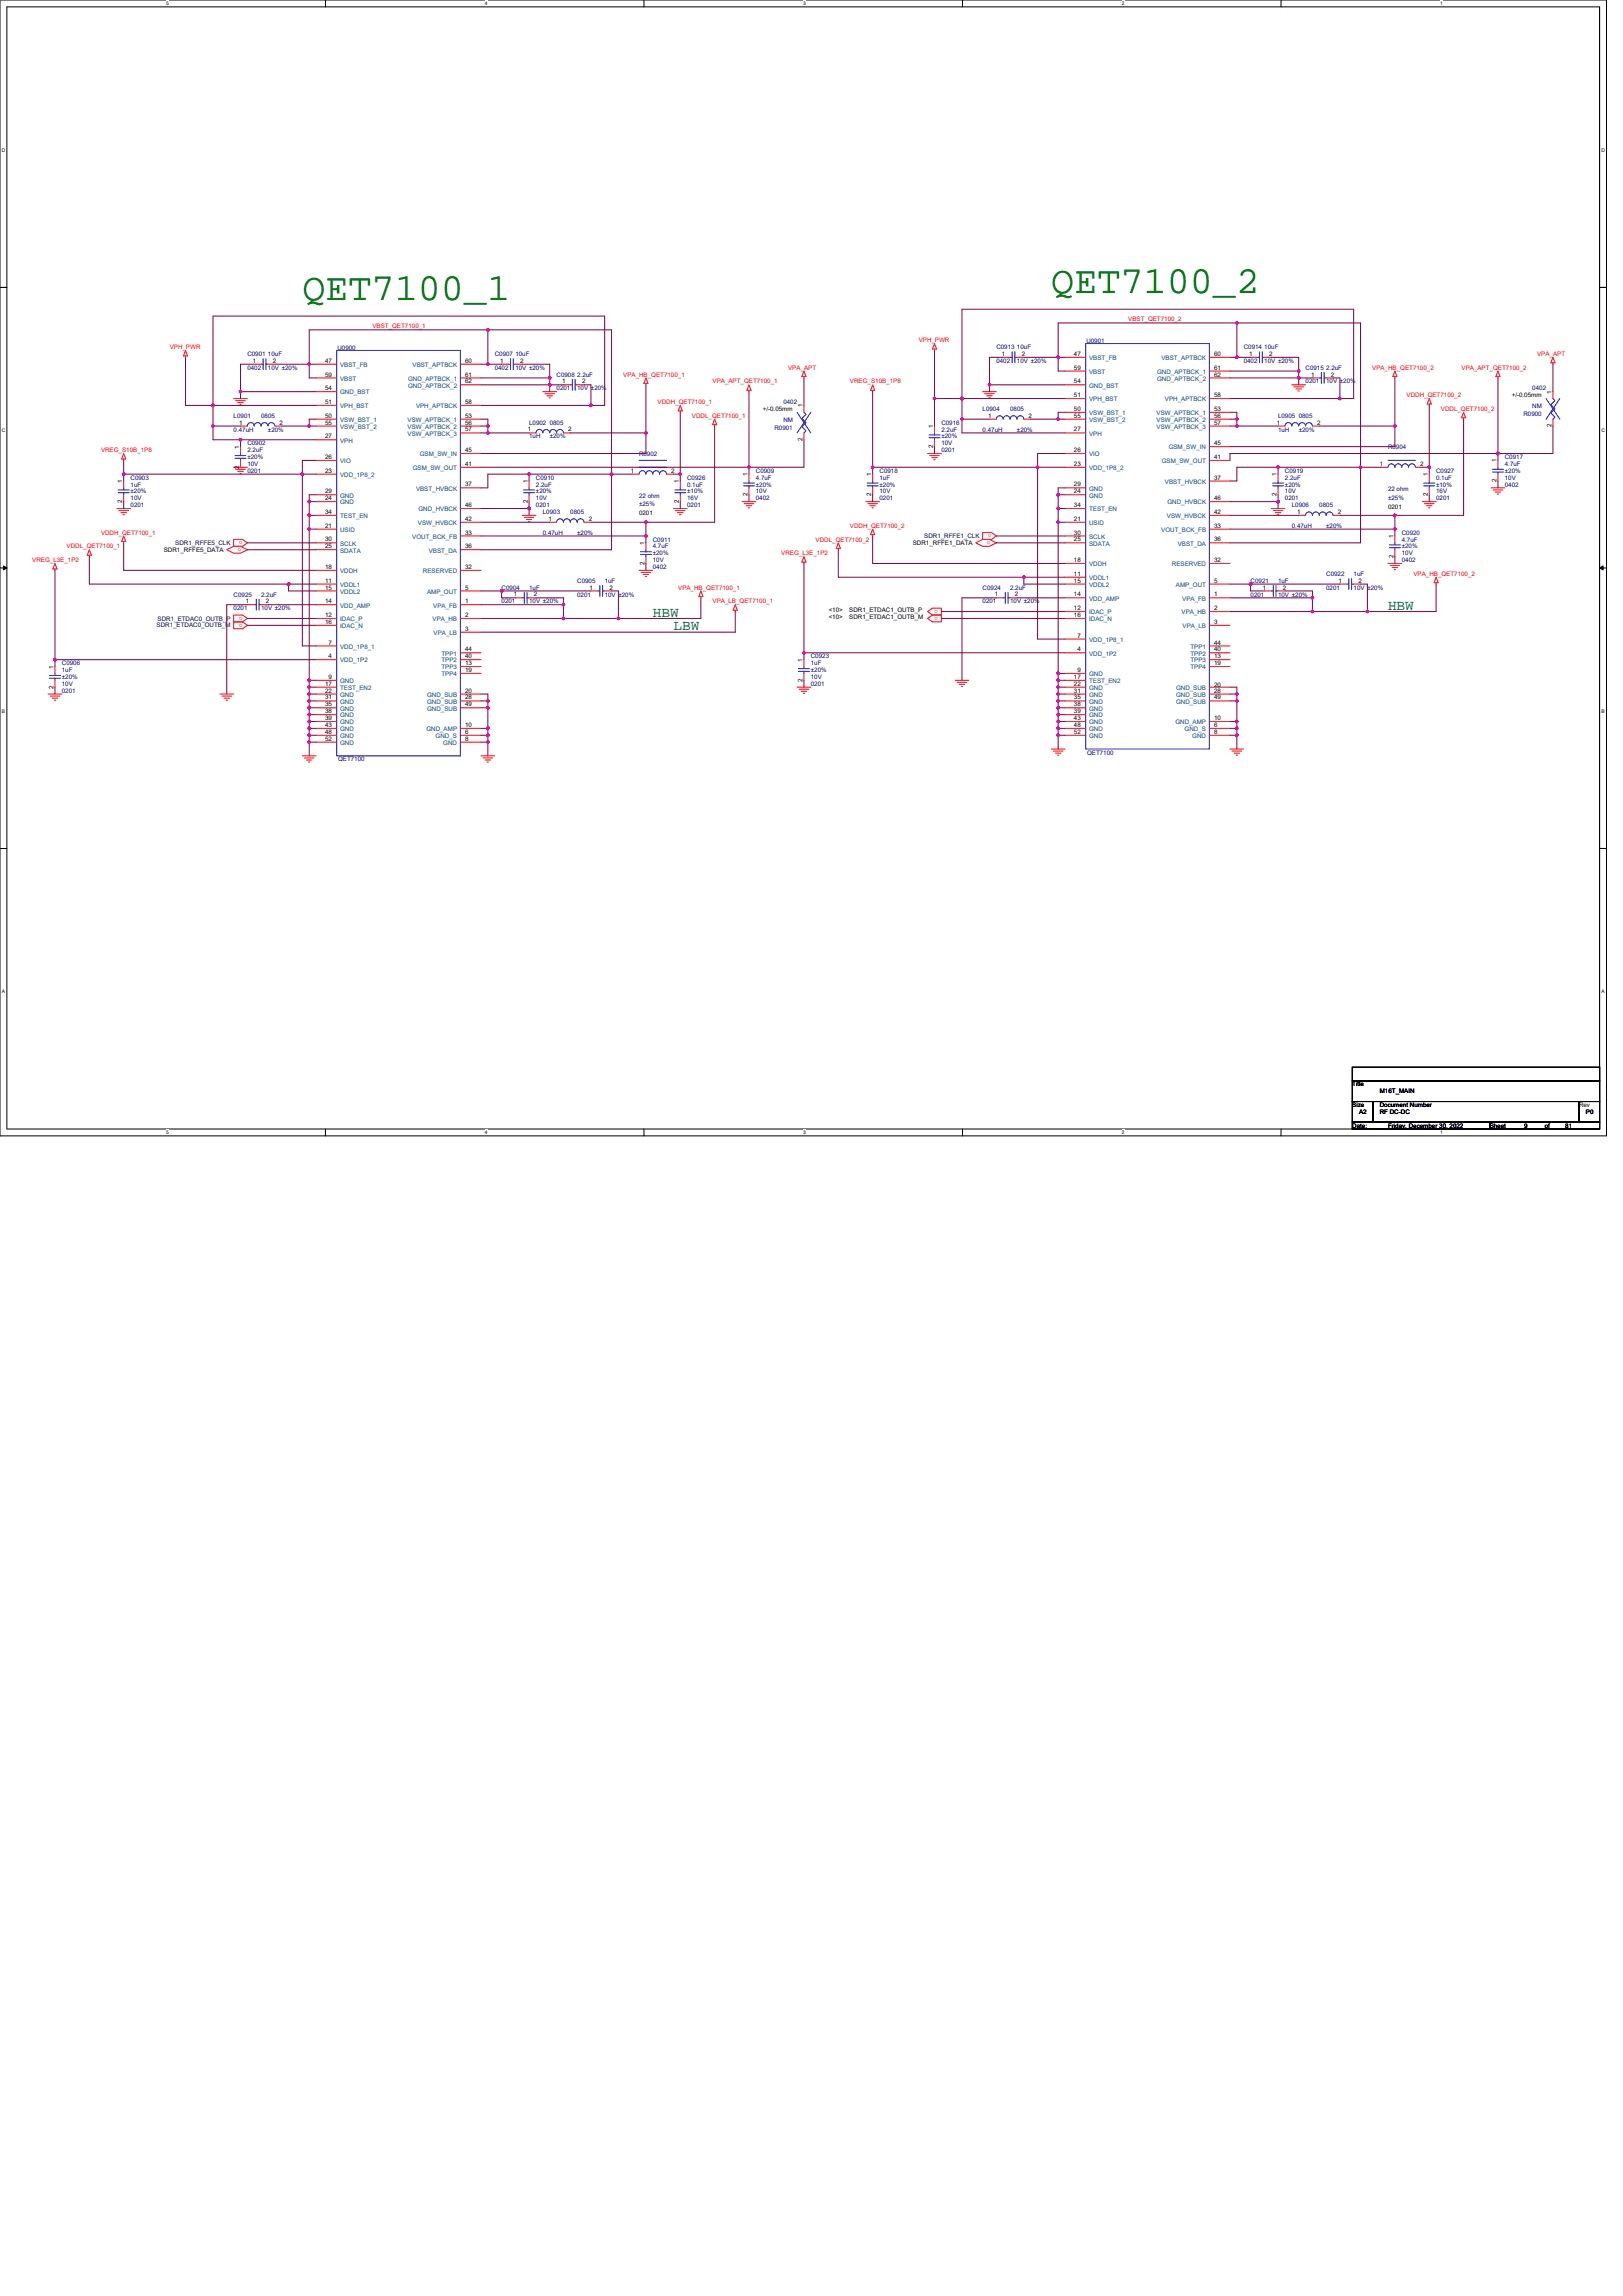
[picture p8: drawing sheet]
<svg xmlns="http://www.w3.org/2000/svg" width="210mm" height="297mm" viewBox="0 0 210 297" stroke-linecap="round" stroke-linejoin="round" font-family="sans-serif">
<defs><g id="words">
<g font-size="5" fill="#008000">
<text x="39.1" y="38.8">QET7100_1</text>
<text x="136" y="37.9">QET7100_2</text>
</g>
<g font-size="1.9" fill="#008000">
<text x="84.5" y="79.8">HBW</text>
<text x="87.1" y="81.6">LBW</text>
<text x="179.6" y="78.9">HBW</text>
</g>
<g font-size=".8" fill="#f00">
<text x="146" y="41.6">VBST_QET7100_2</text>
<text x="22" y="45.2">VPH_PWR</text>
<text x="48.2" y="42.5">VBST_QET7100_1</text>
<text x="102" y="47.8">VPA_APT</text>
<text x="118.9" y="44.3">VPH_PWR</text>
<text x="177.5" y="47.8">VPA_HB_QET7100_2</text>
<text x="189.1" y="47.8">VPA_APT_QET7100_2</text>
<text x="198.9" y="46.1">VPA_APT</text>
<text x="80.6" y="48.7">VPA_HB_QET7100_1</text>
<text x="85.1" y="52.3">VDDH_QET7100_1</text>
<text x="92.2" y="49.6">VPA_APT_QET7100_1</text>
<text x="110" y="49.6">VREG_S10B_1P8</text>
<text x="182" y="51.4">VDDH_QET7100_2</text>
<text x="186.4" y="53.2">VDDL_QET7100_2</text>
<text x="13.1" y="58.5">VREG_S10B_1P8</text>
<text x="89.5" y="54.1">VDDL_QET7100_1</text>
<text x="8.6" y="70.9">VDDL_QET7100_1</text>
<text x="13.1" y="69.2">VDDH_QET7100_1</text>
<text x="30.8" y="71.3">o</text>
<text x="31.4" y="70" transform="rotate(-180 31.4 70)">o</text>
<text x="101.1" y="71.8">VREG_L3E_1P2</text>
<text x="105.5" y="70.1">VDDL_QET7100_2</text>
<text x="110" y="68.3">VDDH_QET7100_2</text>
<text x="127.7" y="70.4">o</text>
<text x="128.3" y="69.1" transform="rotate(-180 128.3 69.1)">o</text>
<text x="4.2" y="72.7">VREG_L3E_1P2</text>
<text x="87.7" y="76.3">VPA_HB_QET7100_1</text>
<text x="182.9" y="74.5">VPA_HB_QET7100_2</text>
<text x="31.4" y="79.8" transform="rotate(-180 31.4 79.8)">o</text>
<text x="31.4" y="80.7" transform="rotate(-180 31.4 80.7)">o</text>
<text x="92.2" y="78.1">VPA_LB_QET7100_1</text>
<text x="121.3" y="79.8" transform="rotate(-180 121.3 79.8)">o</text>
<text x="121.3" y="78.9" transform="rotate(-180 121.3 78.9)">o</text>
</g>
<g font-size=".8" fill="#000080">
<text x="32" y="46.1">C0901 10uF</text>
<text x="32" y="47.8">0402</text>
<text x="34.7" y="47.8">10V ±20%</text>
<text x="43.7" y="45.3">U0900</text>
<text x="64" y="46.1">C0907 10uF</text>
<text x="64" y="47.8">0402</text>
<text x="66.7" y="47.8">10V ±20%</text>
<text x="128.9" y="45.2">C0913 10uF</text>
<text x="128.9" y="46.9">0402</text>
<text x="131.6" y="46.9">10V ±20%</text>
<text x="140.6" y="44.4">U0901</text>
<text x="160.9" y="45.2">C0914 10uF</text>
<text x="160.9" y="46.9">0402</text>
<text x="163.6" y="46.9">10V ±20%</text>
<text x="168.9" y="47.8">C0915 2.2uF</text>
<text x="72" y="48.7">C0908 2.2uF</text>
<text x="72" y="50.5">0201</text>
<text x="74.7" y="50.5">10V ±20%</text>
<text x="101.3" y="52.3">0402</text>
<text x="127.1" y="53.2">L0904</text>
<text x="130.7" y="53.2">0805</text>
<text x="168.9" y="49.6">0201</text>
<text x="171.6" y="49.6">10V ±20%</text>
<text x="197.1" y="53.9">R0900</text>
<text x="198.2" y="52.8">NM</text>
<text x="198.2" y="50.5">0402</text>
<text x="30.2" y="54.1">L0901</text>
<text x="30.2" y="55.8">0.47uH</text>
<text x="32" y="57.6">C0902</text>
<text x="32" y="58.5">2.2uF</text>
<text x="32" y="59.4">±20%</text>
<text x="33.8" y="54.1">0805</text>
<text x="34.7" y="55.8">±20%</text>
<text x="68.5" y="54.9">L0902</text>
<text x="68.5" y="56.7">1uH</text>
<text x="71.1" y="56.7">±20%</text>
<text x="71.1" y="54.9">0805</text>
<text x="82.7" y="58.9">R0902</text>
<text x="100.2" y="55.7">R0901</text>
<text x="101.3" y="54.6">NM</text>
<text x="121.8" y="54.9">C0916</text>
<text x="121.8" y="55.8">2.2uF</text>
<text x="121.8" y="58.5">0201</text>
<text x="121.8" y="57.6">10V</text>
<text x="121.8" y="56.7">±20%</text>
<text x="127.1" y="55.8">0.47uH</text>
<text x="131.6" y="55.8">±20%</text>
<text x="165.4" y="54.1">L0905</text>
<text x="165.4" y="55.8">1uH</text>
<text x="168" y="55.8">±20%</text>
<text x="168" y="54.1">0805</text>
<text x="179.6" y="58.1">R0904</text>
<text x="194.7" y="59.4">C0917</text>
<text x="16.9" y="62.1">C0903</text>
<text x="16.9" y="62.9">1uF</text>
<text x="16.9" y="65.6">0201</text>
<text x="16.9" y="64.7">10V</text>
<text x="16.9" y="63.8">±20%</text>
<text x="32" y="61.2">0201</text>
<text x="32" y="60.3">10V</text>
<text x="69.3" y="62.1">C0910</text>
<text x="69.3" y="62.9">2.2uF</text>
<text x="69.3" y="65.6">0201</text>
<text x="69.3" y="64.7">10V</text>
<text x="69.3" y="63.8">±20%</text>
<text x="82.7" y="64.4">22 ohm</text>
<text x="82.7" y="65.5">±25%</text>
<text x="88.9" y="62.1">C0926</text>
<text x="88.9" y="62.9">0.1uF</text>
<text x="88.9" y="65.6">0201</text>
<text x="88.9" y="64.7">16V</text>
<text x="88.9" y="63.8">±10%</text>
<text x="97.8" y="61.2">C0909</text>
<text x="97.8" y="62.1">4.7uF</text>
<text x="97.8" y="64.7">0402</text>
<text x="97.8" y="63.8">10V</text>
<text x="97.8" y="62.9">±20%</text>
<text x="113.8" y="61.2">C0918</text>
<text x="113.8" y="62.1">1uF</text>
<text x="113.8" y="64.7">0201</text>
<text x="113.8" y="63.8">10V</text>
<text x="113.8" y="62.9">±20%</text>
<text x="166.2" y="61.2">C0919</text>
<text x="166.2" y="62.1">2.2uF</text>
<text x="166.2" y="64.7">0201</text>
<text x="166.2" y="63.8">10V</text>
<text x="166.2" y="62.9">±20%</text>
<text x="167.1" y="65.6">L0906</text>
<text x="170.7" y="65.6">0805</text>
<text x="179.6" y="63.5">22 ohm</text>
<text x="179.6" y="64.6">±25%</text>
<text x="185.8" y="61.2">C0927</text>
<text x="185.8" y="62.1">0.1uF</text>
<text x="185.8" y="64.7">0201</text>
<text x="185.8" y="63.8">16V</text>
<text x="185.8" y="62.9">±10%</text>
<text x="194.7" y="60.3">4.7uF</text>
<text x="194.7" y="62.9">0402</text>
<text x="194.7" y="62.1">10V</text>
<text x="194.7" y="61.2">±20%</text>
<text x="70.2" y="66.5">L0903</text>
<text x="70.2" y="69.2">0.47uH</text>
<text x="73.8" y="66.5">0805</text>
<text x="74.7" y="69.2">±20%</text>
<text x="84.5" y="70.1">C0911</text>
<text x="84.5" y="70.9">4.7uF</text>
<text x="84.5" y="71.8">±20%</text>
<text x="167.1" y="68.3">0.47uH</text>
<text x="171.6" y="68.3">±20%</text>
<text x="181.4" y="69.2">C0920</text>
<text x="181.4" y="70.1">4.7uF</text>
<text x="181.4" y="71.8">10V</text>
<text x="181.4" y="70.9">±20%</text>
<text x="30.2" y="77.2">C0925</text>
<text x="33.8" y="77.2">2.2uF</text>
<text x="64.9" y="76.3">C0904</text>
<text x="68.5" y="76.3">1uF</text>
<text x="74.7" y="75.4">C0905</text>
<text x="74.7" y="77.2">0201</text>
<text x="78.2" y="75.4">1uF</text>
<text x="78.2" y="77.2">10V ±20%</text>
<text x="84.5" y="73.6">0402</text>
<text x="84.5" y="72.7">10V</text>
<text x="127.1" y="76.3">C0924</text>
<text x="130.7" y="76.3">2.2uF</text>
<text x="161.8" y="75.4">C0921</text>
<text x="161.8" y="77.2">0201</text>
<text x="165.4" y="75.4">1uF</text>
<text x="165.4" y="77.2">10V ±20%</text>
<text x="171.6" y="74.5">C0922</text>
<text x="171.6" y="76.3">0201</text>
<text x="175.1" y="74.5">1uF</text>
<text x="175.1" y="76.3">10V ±20%</text>
<text x="181.4" y="72.7">0402</text>
<text x="30.2" y="78.9">0201</text>
<text x="33.8" y="78.9">10V ±20%</text>
<text x="64.9" y="78.1">0201</text>
<text x="68.5" y="78.1">10V ±20%</text>
<text x="127.1" y="78.1">0201</text>
<text x="130.7" y="78.1">10V ±20%</text>
<text x="8" y="86.1">C0906</text>
<text x="8" y="87">1uF</text>
<text x="8" y="89.6">0201</text>
<text x="8" y="88.7">10V</text>
<text x="8" y="87.8">±20%</text>
<text x="104.9" y="85.2">C0923</text>
<text x="104.9" y="86.1">1uF</text>
<text x="104.9" y="88.7">0201</text>
<text x="104.9" y="87.8">10V</text>
<text x="104.9" y="87">±20%</text>
<text x="43.7" y="98.5">QET7100</text>
<text x="140.6" y="97.6">QET7100</text>
</g>
<g font-size=".8">
<text x="32.7" y="46.9">1</text>
<text x="35.3" y="46.9">2</text>
<text x="42" y="46.9">47</text>
<text x="60.2" y="46.9">60</text>
<text x="64.7" y="46.9">1</text>
<text x="67.3" y="46.9">2</text>
<text x="129.6" y="46">1</text>
<text x="132.2" y="46">2</text>
<text x="139" y="47.8">59</text>
<text x="139" y="46">47</text>
<text x="157.1" y="47.8">61</text>
<text x="157.1" y="46">60</text>
<text x="161.6" y="46">1</text>
<text x="164.2" y="46">2</text>
<text x="42" y="50.5">54</text>
<text x="42" y="48.7">59</text>
<text x="42" y="52.3">51</text>
<text x="60.2" y="48.7">61</text>
<text x="60.2" y="49.6">62</text>
<text x="60.2" y="52.3">58</text>
<text x="72.7" y="49.6">1</text>
<text x="75.3" y="49.6">2</text>
<text x="98.7" y="53.2">+/-0.05mm</text>
<text x="103.8" y="52.7" transform="rotate(-90 103.8 52.7)">1</text>
<text x="139" y="49.6">54</text>
<text x="139" y="51.4">51</text>
<text x="139" y="53.2">50</text>
<text x="157.1" y="48.7">62</text>
<text x="157.1" y="51.4">58</text>
<text x="157.1" y="53.2">53</text>
<text x="169.6" y="48.7">1</text>
<text x="172.2" y="48.7">2</text>
<text x="195.6" y="51.4">+/-0.05mm</text>
<text x="200.7" y="50.9" transform="rotate(-90 200.7 50.9)">1</text>
<text x="30.9" y="58.1" transform="rotate(-90 30.9 58.1)">1</text>
<text x="30.9" y="54.9">1</text>
<text x="36.2" y="54.9">2</text>
<text x="42" y="59.4">26</text>
<text x="42" y="56.7">27</text>
<text x="42" y="54">50</text>
<text x="42" y="54.9">55</text>
<text x="60.2" y="58.5">45</text>
<text x="60.2" y="54">53</text>
<text x="60.2" y="54.9">56</text>
<text x="60.2" y="55.8">57</text>
<text x="68.3" y="55.8">1</text>
<text x="73.5" y="55.8">2</text>
<text x="103.8" y="57.1" transform="rotate(-90 103.8 57.1)">2</text>
<text x="120.7" y="58" transform="rotate(-90 120.7 58)">2</text>
<text x="120.7" y="55.4" transform="rotate(-90 120.7 55.4)">1</text>
<text x="127.8" y="54">1</text>
<text x="133.1" y="54">2</text>
<text x="139" y="58.5">26</text>
<text x="139" y="55.8">27</text>
<text x="139" y="54">55</text>
<text x="157.1" y="57.6">45</text>
<text x="157.1" y="59.4">41</text>
<text x="157.1" y="54">56</text>
<text x="157.1" y="54.9">57</text>
<text x="165.2" y="54.9">1</text>
<text x="170.4" y="54.9">2</text>
<text x="193.6" y="59.8" transform="rotate(-90 193.6 59.8)">1</text>
<text x="200.7" y="55.3" transform="rotate(-90 200.7 55.3)">2</text>
<text x="15.8" y="65.1" transform="rotate(-90 15.8 65.1)">2</text>
<text x="15.8" y="62.5" transform="rotate(-90 15.8 62.5)">1</text>
<text x="30.9" y="60.6" transform="rotate(-90 30.9 60.6)">2</text>
<text x="42" y="64.7">24</text>
<text x="42" y="63.8">29</text>
<text x="42" y="61.2">23</text>
<text x="60.2" y="65.6">46</text>
<text x="60.2" y="60.3">41</text>
<text x="60.2" y="62.9">37</text>
<text x="68.3" y="65.1" transform="rotate(-90 68.3 65.1)">2</text>
<text x="68.3" y="62.5" transform="rotate(-90 68.3 62.5)">1</text>
<text x="81.6" y="61.2">1</text>
<text x="86.9" y="61.2">2</text>
<text x="87.8" y="65.1" transform="rotate(-90 87.8 65.1)">2</text>
<text x="87.8" y="62.5" transform="rotate(-90 87.8 62.5)">1</text>
<text x="96.7" y="64.2" transform="rotate(-90 96.7 64.2)">2</text>
<text x="96.7" y="61.6" transform="rotate(-90 96.7 61.6)">1</text>
<text x="112.7" y="64.2" transform="rotate(-90 112.7 64.2)">2</text>
<text x="112.7" y="61.6" transform="rotate(-90 112.7 61.6)">1</text>
<text x="139" y="63.8">24</text>
<text x="139" y="62.9">29</text>
<text x="139" y="65.6">34</text>
<text x="139" y="60.3">23</text>
<text x="157.1" y="64.7">46</text>
<text x="157.1" y="62">37</text>
<text x="165.2" y="64.2" transform="rotate(-90 165.2 64.2)">2</text>
<text x="165.2" y="61.6" transform="rotate(-90 165.2 61.6)">1</text>
<text x="178.5" y="60.3">1</text>
<text x="179.6" y="65.8">0201</text>
<text x="183.8" y="60.3">2</text>
<text x="184.7" y="64.2" transform="rotate(-90 184.7 64.2)">2</text>
<text x="184.7" y="61.6" transform="rotate(-90 184.7 61.6)">1</text>
<text x="193.6" y="62.4" transform="rotate(-90 193.6 62.4)">2</text>
<text x="21.2" y="71.4">SDR1_RFFE5_DATA</text>
<text x="42" y="70">30</text>
<text x="42" y="70.9">25</text>
<text x="42" y="66.5">34</text>
<text x="42" y="68.3">21</text>
<text x="60.2" y="70.9">36</text>
<text x="60.2" y="69.2">33</text>
<text x="60.2" y="67.4">42</text>
<text x="70.9" y="67.4">1</text>
<text x="76.2" y="67.4">2</text>
<text x="82.7" y="66.7">0201</text>
<text x="83.4" y="70.5" transform="rotate(-90 83.4 70.5)">1</text>
<text x="118.1" y="70.5">SDR1_RFFE1_DATA</text>
<text x="139" y="69.2">30</text>
<text x="139" y="70">25</text>
<text x="139" y="67.4">21</text>
<text x="157.1" y="70">36</text>
<text x="157.1" y="68.3">33</text>
<text x="157.1" y="66.5">42</text>
<text x="167.8" y="66.5">1</text>
<text x="173.1" y="66.5">2</text>
<text x="180.3" y="69.6" transform="rotate(-90 180.3 69.6)">1</text>
<text x="42" y="73.6">18</text>
<text x="42" y="75.4">11</text>
<text x="42" y="76.3">15</text>
<text x="60.2" y="76.3">5</text>
<text x="60.2" y="73.6">32</text>
<text x="66.5" y="77.2">1</text>
<text x="69.1" y="77.2">2</text>
<text x="76.3" y="76.3">1</text>
<text x="78.9" y="76.3">2</text>
<text x="83.4" y="73.1" transform="rotate(-90 83.4 73.1)">2</text>
<text x="128.7" y="77.2">1</text>
<text x="131.3" y="77.2">2</text>
<text x="139" y="72.7">18</text>
<text x="139" y="74.5">11</text>
<text x="139" y="75.4">15</text>
<text x="139" y="77.2">14</text>
<text x="157.1" y="75.4">5</text>
<text x="157.1" y="72.7">32</text>
<text x="157.1" y="77.2">1</text>
<text x="163.4" y="76.3">1</text>
<text x="166" y="76.3">2</text>
<text x="173.2" y="75.4">1</text>
<text x="175.8" y="75.4">2</text>
<text x="180.3" y="72.2" transform="rotate(-90 180.3 72.2)">2</text>
<text x="31.8" y="78">1</text>
<text x="34.4" y="78">2</text>
<text x="42" y="80.7">16</text>
<text x="42" y="79.8">12</text>
<text x="42" y="78">14</text>
<text x="42.5" y="83.4">7</text>
<text x="60.2" y="78">1</text>
<text x="60.2" y="81.6">3</text>
<text x="60.2" y="79.8">2</text>
<text x="107.2" y="80.1">&lt;10&gt;</text>
<text x="107.2" y="79.2">&lt;10&gt;</text>
<text x="109.9" y="80.1">SDR1_ETDAC1_OUTB_M</text>
<text x="109.9" y="79.2">SDR1_ETDAC1_OUTB_P</text>
<text x="139" y="79.8">16</text>
<text x="139" y="78.9">12</text>
<text x="139.4" y="82.5">7</text>
<text x="157.1" y="83.4">44</text>
<text x="157.1" y="78.9">2</text>
<text x="157.1" y="80.7">3</text>
<text x="6.9" y="89.1" transform="rotate(-90 6.9 89.1)">2</text>
<text x="6.9" y="86.5" transform="rotate(-90 6.9 86.5)">1</text>
<text x="42" y="89.6">22</text>
<text x="42" y="88.7">17</text>
<text x="42.5" y="87.8">9</text>
<text x="42.5" y="85.2">4</text>
<text x="60.2" y="84.3">44</text>
<text x="60.2" y="85.2">40</text>
<text x="60.2" y="86">13</text>
<text x="60.2" y="86.9">19</text>
<text x="60.2" y="89.7">20</text>
<text x="103.8" y="88.2" transform="rotate(-90 103.8 88.2)">2</text>
<text x="103.8" y="85.6" transform="rotate(-90 103.8 85.6)">1</text>
<text x="139" y="88.7">22</text>
<text x="139" y="89.6">31</text>
<text x="139" y="87.8">17</text>
<text x="139.4" y="86.9">9</text>
<text x="139.4" y="84.3">4</text>
<text x="157.1" y="84.3">40</text>
<text x="157.1" y="85.2">13</text>
<text x="157.1" y="86">19</text>
<text x="157.1" y="88.8">20</text>
<text x="157.1" y="89.6">28</text>
<text x="42" y="90.5">31</text>
<text x="42" y="91.4">35</text>
<text x="42" y="92.3">38</text>
<text x="42" y="93.2">39</text>
<text x="42" y="94.1">43</text>
<text x="42" y="94.9">48</text>
<text x="42" y="95.8">52</text>
<text x="60.2" y="95.8">8</text>
<text x="60.2" y="94.1">10</text>
<text x="60.2" y="94.9">6</text>
<text x="60.2" y="90.5">28</text>
<text x="60.2" y="91.4">49</text>
<text x="139" y="90.5">35</text>
<text x="139" y="91.4">38</text>
<text x="139" y="92.3">39</text>
<text x="139" y="93.2">43</text>
<text x="139" y="94.1">48</text>
<text x="139" y="94.9">52</text>
<text x="157.1" y="94.9">8</text>
<text x="157.1" y="93.2">10</text>
<text x="157.1" y="94.1">6</text>
<text x="157.1" y="90.5">49</text>
<text x="175" y="140.6">Title</text>
<text x="175" y="143.2">Size</text>
<text x="178.5" y="143.2">Document Number</text>
<text x="178.5" y="141.4">M16T_MAIN</text>
<text x="204.3" y="143.2">Rev</text>
<text x="175" y="145.9">Date:</text>
<text x="175.8" y="144.1">A2</text>
<text x="178.5" y="144.1">RF DC-DC</text>
<text x="179.6" y="145.9">Friday, December 30, 2022</text>
<text x="192.7" y="145.9">Sheet</text>
<text x="197.2" y="145.9">9</text>
<text x="199.8" y="145.9">of</text>
<text x="202.5" y="145.9">81</text>
<text x="205.2" y="144.1">P0</text>
</g>
<g font-size=".8" fill="#004080">
<text x="44" y="47.5">VBST_FB</text>
<text x="53.4" y="47.5">VBST_APTBCK</text>
<text x="140.9" y="46.6">VBST_FB</text>
<text x="150.3" y="46.6">VBST_APTBCK</text>
<text x="44" y="51">GND_BST</text>
<text x="44" y="49.3">VBST</text>
<text x="44" y="52.8">VPH_BST</text>
<text x="52.8" y="49.3">GND_APTBCK_1</text>
<text x="52.8" y="50.1">GND_APTBCK_2</text>
<text x="53.8" y="52.8">VPH_APTBCK</text>
<text x="140.9" y="50.1">GND_BST</text>
<text x="140.9" y="48.4">VBST</text>
<text x="140.9" y="51.9">VPH_BST</text>
<text x="140.9" y="53.7">VSW_BST_1</text>
<text x="149.6" y="53.7">VSW_APTBCK_1</text>
<text x="149.7" y="48.4">GND_APTBCK_1</text>
<text x="149.7" y="49.3">GND_APTBCK_2</text>
<text x="150.7" y="51.9">VPH_APTBCK</text>
<text x="44" y="59.9">VIO</text>
<text x="44" y="57.3">VPH</text>
<text x="44" y="54.6">VSW_BST_1</text>
<text x="44" y="55.5">VSW_BST_2</text>
<text x="52.7" y="54.6">VSW_APTBCK_1</text>
<text x="52.7" y="55.5">VSW_APTBCK_2</text>
<text x="52.7" y="56.4">VSW_APTBCK_3</text>
<text x="54.3" y="59">GSM_SW_IN</text>
<text x="140.9" y="59">VIO</text>
<text x="140.9" y="56.4">VPH</text>
<text x="140.9" y="54.6">VSW_BST_2</text>
<text x="149.6" y="54.6">VSW_APTBCK_2</text>
<text x="149.6" y="55.5">VSW_APTBCK_3</text>
<text x="150.3" y="59.9">GSM_SW_OUT</text>
<text x="151.2" y="58.1">GSM_SW_IN</text>
<text x="44" y="65.3">GND</text>
<text x="44" y="64.4">GND</text>
<text x="44" y="61.7">VDD_1P8_2</text>
<text x="53.4" y="60.8">GSM_SW_OUT</text>
<text x="53.8" y="63.5">VBST_HVBCK</text>
<text x="140.9" y="64.4">GND</text>
<text x="140.9" y="63.5">GND</text>
<text x="140.9" y="60.8">VDD_1P8_2</text>
<text x="150.7" y="62.6">VBST_HVBCK</text>
<text x="151" y="65.3">GND_HVBCK</text>
<text x="44" y="70.6">SCLK</text>
<text x="44" y="71.5">SDATA</text>
<text x="44" y="67">TEST_EN</text>
<text x="44" y="68.8">USID</text>
<text x="53.3" y="69.7">VOUT_BCK_FB</text>
<text x="54.1" y="67.9">VSW_HVBCK</text>
<text x="54.1" y="66.1">GND_HVBCK</text>
<text x="55.5" y="71.5">VBST_DA</text>
<text x="140.9" y="69.7">SCLK</text>
<text x="140.9" y="70.6">SDATA</text>
<text x="140.9" y="66.1">TEST_EN</text>
<text x="140.9" y="67.9">USID</text>
<text x="150.2" y="68.8">VOUT_BCK_FB</text>
<text x="151" y="67">VSW_HVBCK</text>
<text x="152.4" y="70.6">VBST_DA</text>
<text x="44" y="74.1">VDDH</text>
<text x="44" y="75.9">VDDL1</text>
<text x="44" y="76.8">VDDL2</text>
<text x="54.7" y="74.1">RESERVED</text>
<text x="55.2" y="76.8">AMP_OUT</text>
<text x="140.9" y="73.3">VDDH</text>
<text x="140.9" y="75">VDDL1</text>
<text x="140.9" y="75.9">VDDL2</text>
<text x="140.9" y="77.7">VDD_AMP</text>
<text x="151.6" y="73.3">RESERVED</text>
<text x="152.1" y="75.9">AMP_OUT</text>
<text x="153" y="77.7">VPA_FB</text>
<text x="44" y="81.3">IDAC_N</text>
<text x="44" y="80.4">IDAC_P</text>
<text x="44" y="83.9">VDD_1P8_1</text>
<text x="44" y="78.6">VDD_AMP</text>
<text x="56" y="80.4">VPA_HB</text>
<text x="56.1" y="78.6">VPA_FB</text>
<text x="56.1" y="82.1">VPA_LB</text>
<text x="140.9" y="80.4">IDAC_N</text>
<text x="140.9" y="79.5">IDAC_P</text>
<text x="140.9" y="83">VDD_1P8_1</text>
<text x="152.9" y="79.5">VPA_HB</text>
<text x="153" y="81.3">VPA_LB</text>
<text x="154" y="83.9">TPP1</text>
<text x="44" y="88.4">GND</text>
<text x="44" y="89.3">TEST_EN2</text>
<text x="44" y="85.7">VDD_1P2</text>
<text x="57.1" y="84.8">TPP1</text>
<text x="57.1" y="85.7">TPP2</text>
<text x="57.1" y="86.6">TPP3</text>
<text x="57.1" y="87.5">TPP4</text>
<text x="140.9" y="87.5">GND</text>
<text x="140.9" y="89.3">GND</text>
<text x="140.9" y="88.4">TEST_EN2</text>
<text x="140.9" y="84.8">VDD_1P2</text>
<text x="152.2" y="89.3">GND_SUB</text>
<text x="154" y="84.8">TPP2</text>
<text x="154" y="85.7">TPP3</text>
<text x="154" y="86.6">TPP4</text>
<text x="44" y="90.2">GND</text>
<text x="44" y="91">GND</text>
<text x="44" y="91.9">GND</text>
<text x="44" y="92.8">GND</text>
<text x="44" y="93.7">GND</text>
<text x="44" y="94.6">GND</text>
<text x="44" y="95.5">GND</text>
<text x="55.2" y="94.6">GND_AMP</text>
<text x="55.3" y="90.2">GND_SUB</text>
<text x="55.3" y="91">GND_SUB</text>
<text x="55.3" y="91.9">GND_SUB</text>
<text x="56.4" y="95.5">GND_S</text>
<text x="140.9" y="90.2">GND</text>
<text x="140.9" y="91">GND</text>
<text x="140.9" y="91.9">GND</text>
<text x="140.9" y="92.8">GND</text>
<text x="140.9" y="93.7">GND</text>
<text x="140.9" y="94.6">GND</text>
<text x="140.9" y="95.5">GND</text>
<text x="152.1" y="93.7">GND_AMP</text>
<text x="152.2" y="90.2">GND_SUB</text>
<text x="152.2" y="91">GND_SUB</text>
<text x="153.3" y="94.6">GND_S</text>
<text x="154.2" y="95.5">GND</text>
<text x="44" y="96.4">GND</text>
<text x="57.3" y="96.4">GND</text>
</g>
<g font-size=".8" fill="#000040">
<text x="22.7" y="70.5">SDR1_RFFE5_CLK</text>
<text x="119.6" y="69.6">SDR1_RFFE1_CLK</text>
<text x="20.3" y="81.2">SDR1_ETDAC0_OUTB_M</text>
<text x="20.4" y="80.3">SDR1_ETDAC0_OUTB_P</text>
</g>
<g font-size=".6">
<text x="21.5" y=".7">5</text>
<text x="62.7" y=".7">4</text>
<text x="103.9" y=".7">3</text>
<text x="145.1" y=".7">2</text>
<text x="186.3" y=".7">1</text>
<text x=".2" y="19.6">D</text>
<text x="207.2" y="19.6">D</text>
<text x=".2" y="55.9">C</text>
<text x="207.2" y="55.9">C</text>
<text x=".2" y="92.2">B</text>
<text x="207.2" y="92.2">B</text>
<text x=".2" y="128.5">A</text>
<text x="207.2" y="128.5">A</text>
<text x="21.5" y="146.7">5</text>
<text x="62.7" y="146.7">4</text>
<text x="103.9" y="146.7">3</text>
<text x="145.1" y="146.7">2</text>
<text x="186.3" y="146.7">1</text>
</g>
</g></defs>
<path d="M0 0h207.8v147h-207.8zM.9 .9h206.1v145.2h-206.1z" fill="none" stroke="#000" stroke-width=".13"/>
<g fill="#fff">
<path d="M21.5 .1h.4v.7h-.4z"/>
<path d="M21.5 146.2h.4v.7h-.4z"/>
</g>
<path d="M42.1 0v.9M42.1 146.1v.9" fill="none" stroke="#000" stroke-width=".13"/>
<g fill="#fff">
<path d="M62.7 .1h.4v.7h-.4z"/>
<path d="M62.7 146.2h.4v.7h-.4z"/>
</g>
<path d="M83.3 0v.9M83.3 146.1v.9" fill="none" stroke="#000" stroke-width=".13"/>
<g fill="#fff">
<path d="M103.9 .1h.4v.7h-.4z"/>
<path d="M103.9 146.2h.4v.7h-.4z"/>
</g>
<path d="M124.5 0v.9M124.5 146.1v.9" fill="none" stroke="#000" stroke-width=".13"/>
<g fill="#fff">
<path d="M145.1 .1h.4v.7h-.4z"/>
<path d="M145.1 146.2h.4v.7h-.4z"/>
</g>
<path d="M165.7 0v.9M165.7 146.1v.9" fill="none" stroke="#000" stroke-width=".13"/>
<g fill="#fff">
<path d="M186.3 .1h.4v.7h-.4z"/>
<path d="M186.3 146.2h.4v.7h-.4z"/>
<path d="M.2 19h.5v.7h-.5z"/>
<path d="M207.2 19h.4v.7h-.4z"/>
<path d="M.2 55.3h.5v.7h-.5z"/>
<path d="M207.2 55.3h.4v.7h-.4z"/>
</g>
<path d="M0 37.2h.9M207 37.2h.8" fill="none" stroke="#000" stroke-width=".13"/>
<g fill="#fff">
<path d="M.2 91.6h.4v.7h-.4z"/>
<path d="M207.2 91.6h.4v.7h-.4z"/>
</g>
<path d="M0 73.5h.9M207 73.5h.8" fill="none" stroke="#000" stroke-width=".13"/>
<path d="M.4 73.2l.5 .3-.5 .2zM207 73.5l.4-.3v.5z" fill="#000" stroke="#000" stroke-width=".13"/>
<g fill="#fff">
<path d="M.2 127.9h.4v.7h-.4z"/>
<path d="M207.2 127.9h.4v.7h-.4z"/>
</g>
<path d="M0 109.8h.9M207 109.8h.8M175 138.1h32v1.7h-32zM175 139.8h32v2.7h-32zM175 142.5h2.6v2.7h-2.6zM175 145.2h17.7v.9h-17.7zM177.6 142.5h26.7v2.7h-26.7zM192.7 145.2h14.3v.9h-14.3zM204.3 142.5h2.7v2.7h-2.7z" fill="none" stroke="#000" stroke-width=".13"/>
<g fill="none" stroke="#f00" stroke-width=".13">
<path d="M16 58.7l.3 .7h-.6zM16 59.4v.2M24 45.3l.3 .8h-.6zM24 46.1v.1M30.2 51.6h1.8M30.5 51.8h1.2M30.8 52.1h.7M31 52.4h.2M31.1 57.8v.9M31.1 59.6v.9M31.1 55.1h.9M32.9 47.1h.9"/>
<path d="M34.7 47.1h.9M35.6 55.1h.8M40.9 50.7h2.7M40.9 48.9h2.7M40.9 47.1h2.7M40.9 59.6h2.7M40.9 56.9h2.7M40.9 52.5h2.7M40.9 54.2h2.7M40.9 55.1h2.7M59.6 48.9h2.6M59.6 49.8h2.6"/>
<path d="M59.6 58.7h2.6M59.6 47.1h2.6M59.6 52.5h2.6M59.6 54.2h2.6M59.6 55.1h2.6M59.6 56h2.6M64.9 47.1h.9M66.7 47.1h.9M68.5 56h.8M70.2 50.7h1.8M70.5 50.9h1.2M70.8 51.2h.7"/>
<path d="M71 51.5h.2M72.9 56h.9M72.9 49.8h.9M74.7 49.8h.9M83.6 48.9l.2 .7h-.5zM83.6 49.6v.2M88 53.2v.1M88 52.5l.3 .7h-.6zM92.5 54.9v.2M92.5 54.2l.2 .7h-.5zM96.9 50.5v.2M96.9 49.8l.3 .7h-.6z"/>
<path d="M104 48.7v.2M104 52.5v.8M104 56v.9M104 48l.3 .7h-.6zM112.9 49.8l.3 .7h-.6zM112.9 50.5v.2M120 58.7h1.8M120.3 58.9h1.2M120.5 59.2h.8M120.8 59.5h.2M120.9 44.4l.3 .8h-.6zM120.9 45.2v.1"/>
<path d="M120.9 55.1v.9M120.9 56.9v.9M127.1 50.7h1.8M127.4 50.9h1.2M127.7 51.2h.7M127.9 51.5h.2M128 54.2h.9M129.8 46.2h.9M131.6 46.2h.9M132.5 54.2h.9M137.8 49.8h2.7M137.8 48h2.7"/>
<path d="M137.8 46.2h2.7M137.8 58.7h2.7M137.8 56h2.7M137.8 51.6h2.7M137.8 53.3h2.7M137.8 54.2h2.7M156.5 48h2.6M156.5 48.9h2.6M156.5 57.8h2.6M156.5 59.6h2.6M156.5 46.2h2.6M156.5 51.6h2.6"/>
<path d="M156.5 53.3h2.6M156.5 54.2h2.6M156.5 55.1h2.6M161.8 46.2h.9M163.6 46.2h.9M165.4 55.1h.8M167.1 49.8h1.8M167.4 50.1h1.2M167.7 50.3h.7M167.9 50.6h.2M169.8 48.9h.9M169.8 55.1h.9"/>
<path d="M171.6 48.9h.9M180.5 48l.2 .7h-.5zM180.5 48.7v.2M184.9 52.3v.2M184.9 51.6l.3 .7h-.6zM189.4 54.1v.1M189.4 53.3l.2 .8h-.5zM193.8 48.7v.2M193.8 59.6v.9M193.8 48l.3 .7h-.6zM200.9 46.2l.3 .7h-.6zM200.9 46.9v.2"/>
<path d="M200.9 50.7v.9M200.9 54.2v.9M7.1 72.9l.3 .7h-.6zM7.1 73.6v.2M11.6 71.8v.2M11.6 71.1l.2 .7h-.5zM15.1 65.8h1.8M15.4 66.1h1.2M15.6 66.3h.8M15.9 66.6h.2M16 69.3l.3 .8h-.6zM16 70.1v.1"/>
<path d="M16 62.2v.9M16 64v.9M29.3 71.1l.9-.4h.9l.9 .4-.9 .5h-.9zM30.2 60.5h1.8M30.2 69.8h1.2l.6 .4-.6 .5h-1.2zM30.2 79.6h1.2l.6 .4-.6 .5h-1.2zM30.5 60.7h1.2M30.8 61h.7M31 61.3h.2M32 78.2h.9M33.8 78.2h.9M40.9 64.9h2.7"/>
<path d="M40.9 64h2.7M40.9 70.2h2.7M40.9 71.1h2.7M40.9 66.7h2.7M40.9 68.5h2.7M40.9 73.8h2.7M40.9 75.6h2.7M40.9 61.3h2.7M40.9 76.5h2.7M40.9 78.2h2.7M59.6 65.8h2.6M59.6 60.5h2.6"/>
<path d="M59.6 76.5h2.6M59.6 73.8h2.6M59.6 71.1h2.6M59.6 63.1h2.6M59.6 69.3h2.6M59.6 78.2h2.6M59.6 67.6h2.6M66.7 77.3h.9M67.6 66.7h1.7M67.8 66.9h1.3M68.1 67.2h.7M68.4 67.5h.1"/>
<path d="M68.5 77.3h.8M68.5 62.2v.9M68.5 64v.9M71.1 67.6h.9M75.6 67.6h.9M76.5 76.5h.8M78.2 76.5h.9M81.8 61.3h.9M82.7 73.8h1.8M82.9 74.1h1.3M83.2 74.3h.7M83.5 74.6h.2"/>
<path d="M83.6 70.2v.9M83.6 72v.9M86.2 61.3h.9M87.1 65.8h1.8M87.4 66.1h1.2M87.7 66.3h.7M87.9 66.6h.2M88 62.2v.9M88 64v.9M90.7 76.5l.2 .7h-.5zM90.7 77.2v.1M95.1 78.2l.3 .7h-.5z"/>
<path d="M95.1 78.9v.2M96 64.9h1.8M96.3 65.2h1.2M96.5 65.4h.8M96.8 65.7h.2M96.9 61.3v.9M96.9 63.1v.9M104 72.7v.2M104 72l.3 .7h-.6zM108.5 70.2l.2 .7h-.5zM108.5 70.9v.2M112 64.9h1.8"/>
<path d="M112.3 65.2h1.2M112.5 65.4h.8M112.8 65.7h.2M112.9 68.5l.3 .7h-.6zM112.9 69.2v.1M112.9 61.3v.9M112.9 63.1v.9M120 79.1l.6-.4h1.2v.9h-1.2zM126.2 70.2l.9-.4h.9l.9 .4-.9 .5h-.9zM127.1 68.9h1.2l.6 .4-.6 .5h-1.2zM128.9 77.3h.9M130.7 77.3h.9"/>
<path d="M137.8 64h2.7M137.8 63.1h2.7M137.8 79.1h2.7M137.8 69.3h2.7M137.8 70.2h2.7M137.8 65.8h2.7M137.8 67.6h2.7M137.8 72.9h2.7M137.8 74.7h2.7M137.8 60.5h2.7M137.8 75.6h2.7M137.8 77.3h2.7"/>
<path d="M156.5 64.9h2.6M156.5 75.6h2.6M156.5 72.9h2.6M156.5 70.2h2.6M156.5 62.2h2.6M156.5 68.5h2.6M156.5 77.3h2.6M156.5 79.1h2.6M156.5 66.7h2.6M163.6 76.5h.9M164.5 65.8h1.7M164.7 66.1h1.3"/>
<path d="M165 66.3h.7M165.3 66.6h.1M165.4 61.3v.9M165.4 63.1v.9M165.4 76.5h.8M168 66.7h.9M172.5 66.7h.9M173.4 75.6h.8M175.1 75.6h.9M178.7 60.5h.9M179.6 72.9h1.8M179.8 73.2h1.3"/>
<path d="M180.1 73.4h.7M180.4 73.7h.2M180.5 69.3v.9M180.5 71.1v.9M183.1 60.5h.9M184 64.9h1.8M184.3 65.2h1.2M184.6 65.4h.7M184.8 65.7h.2M184.9 61.3v.9M184.9 63.1v.9M185.8 75.4v.2"/>
<path d="M185.8 74.7l.3 .7h-.6zM192.9 63.1h1.8M193.2 63.4h1.2M193.4 63.7h.8M193.7 63.9h.2M193.8 61.3v.9M6.2 89.8h1.8M6.5 90.1h1.2M6.8 90.3h.7M7 90.6h.2M7.1 86.2v.9M7.1 88v.9"/>
<path d="M28.4 89.8h1.8M28.7 90.1h1.3M29 90.3h.7M29.2 90.6h.2M30.2 80.5h1.2l.6 .4-.6 .4h-1.2zM39.1 97.8h1.8M39.4 98.1h1.2M39.6 98.3h.8M39.9 98.6h.2M40.9 88h2.7M40.9 89.8h2.7M40.9 90.7h2.7"/>
<path d="M40.9 91.6h2.7M40.9 92.5h2.7M40.9 93.3h2.7M40.9 94.2h2.7M40.9 95.1h2.7M40.9 96h2.7M40.9 80.9h2.7M40.9 80h2.7M40.9 88.9h2.7M40.9 85.3h2.7M40.9 83.6h2.7M59.6 96h2.6"/>
<path d="M59.6 94.2h2.6M59.6 95.1h2.6M59.6 89.8h2.6M59.6 90.7h2.6M59.6 91.6h2.6M59.6 84.5h2.6M59.6 85.3h2.6M59.6 86.2h2.6M59.6 87.1h2.6M59.6 80h2.6M59.6 81.8h2.6M62.2 97.8h1.8"/>
<path d="M62.5 98.1h1.2M62.8 98.3h.7M63 98.6h.2M103.1 88.9h1.8M103.4 89.2h1.2M103.7 89.4h.7M103.9 89.7h.2M104 85.3v.9M104 87.1v.9M120 80l.6-.4h1.2v.9h-1.2zM123.6 88h1.7M123.8 88.3h1.3"/>
<path d="M124.1 88.5h.7M124.4 88.8h.1M136 96.9h1.8M136.3 97.2h1.2M136.6 97.4h.7M136.8 97.7h.2M137.8 87.1h2.7M137.8 88.9h2.7M137.8 89.8h2.7M137.8 90.7h2.7M137.8 91.6h2.7M137.8 92.5h2.7"/>
<path d="M137.8 93.3h2.7M137.8 94.2h2.7M137.8 95.1h2.7M137.8 80h2.7M137.8 88h2.7M137.8 84.5h2.7M137.8 82.7h2.7M156.5 95.1h2.6M156.5 93.3h2.6M156.5 94.2h2.6M156.5 88.9h2.6M156.5 89.8h2.6"/>
<path d="M156.5 90.7h2.6M156.5 83.6h2.6M156.5 84.5h2.6M156.5 85.3h2.6M156.5 86.2h2.6M156.5 80.9h2.6M159.1 96.9h1.8M159.4 97.2h1.2M159.7 97.4h.7M159.9 97.7h.2"/>
</g>
<g fill="none" stroke="#00f" stroke-width=".13">
<path d="M30.4 58.9h1.4M30.4 59.3h1.4M31.1 58.7v.2M31.1 59.3v.3M32 55.1a.44 .44 0 0 1 .4-.4 .44 .44 0 0 1 .5 .4 .44 .44 0 0 1 .4-.4 .44 .44 0 0 1 .5 .4 .44 .44 0 0 1 .4-.4 .44 .44 0 0 1 .5 .4 .44 .44 0 0 1 .4-.4 .44 .44 0 0 1 .5 .4M33.8 47.1h.2M34 46.4v1.4M34.4 46.4v1.4M34.4 47.1h.3M43.6 45.3h16v52.5h-16zM65.8 47.1h.3M66.1 46.4v1.4"/>
<path d="M66.4 46.4v1.4M66.4 47.1h.3M69.3 56a.44 .44 0 0 1 .5-.4 .44 .44 0 0 1 .4 .4 .44 .44 0 0 1 .5-.4 .44 .44 0 0 1 .4 .4 .44 .44 0 0 1 .5-.4 .44 .44 0 0 1 .4 .4 .44 .44 0 0 1 .4-.4 .44 .44 0 0 1 .5 .4M73.8 49.8h.3M74.1 49.1v1.4M74.4 49.1v1.4M74.4 49.8h.3M82.7 59.6h3.5M103.1 53.3l1.8 2.7M104 53.3l.3 .3-.6 .5 .6 .6-.6 .5 .6 .5-.3 .3M104.9 53.3l-1.8 2.7M120.2 56.3h1.4"/>
<path d="M120.2 56.6h1.4M120.9 56v.3M120.9 56.6v.3M128.9 54.2a.44 .44 0 0 1 .4-.4 .44 .44 0 0 1 .5 .4 .44 .44 0 0 1 .4-.4 .44 .44 0 0 1 .5 .4 .44 .44 0 0 1 .4-.4 .44 .44 0 0 1 .5 .4 .44 .44 0 0 1 .4-.4 .44 .44 0 0 1 .5 .4M130.7 46.2h.2M130.9 45.5v1.4M131.3 45.5v1.4M131.3 46.2h.3M140.5 44.4h16v52.5h-16zM162.7 46.2h.3M163 45.5v1.4M163.3 45.5v1.4"/>
<path d="M163.3 46.2h.3M166.2 55.1a.44 .44 0 0 1 .5-.4 .44 .44 0 0 1 .4 .4 .44 .44 0 0 1 .5-.4 .44 .44 0 0 1 .4 .4 .44 .44 0 0 1 .5-.4 .44 .44 0 0 1 .4 .4 .44 .44 0 0 1 .4-.4 .44 .44 0 0 1 .5 .4M170.7 48.9h.3M171 48.2v1.4M171.3 48.2v1.4M171.3 48.9h.3M179.6 59.6h3.5M179.6 58.7h3.5M200 51.6l1.8 2.6M200.9 51.6l.3 .2-.6 .6 .6 .5-.6 .5 .6 .6-.3 .2M201.8 51.6l-1.8 2.6M15.3 63.4h1.4"/>
<path d="M15.3 63.7h1.4M16 63.1v.3M16 63.7v.3M32.9 78.2h.3M33.2 77.5v1.4M33.5 77.5v1.4M33.5 78.2h.3M67.6 77.3h.2M67.7 63.4h1.5M67.7 63.7h1.5M67.8 76.6v1.5M68.2 76.6v1.5"/>
<path d="M68.2 77.3h.3M68.5 63.1v.3M68.5 63.7v.3M72 67.6a.44 .44 0 0 1 .5-.5 .44 .44 0 0 1 .4 .5 .44 .44 0 0 1 .4-.5 .44 .44 0 0 1 .5 .5 .44 .44 0 0 1 .4-.5 .44 .44 0 0 1 .5 .5 .44 .44 0 0 1 .4-.5 .44 .44 0 0 1 .5 .5M77.3 76.5h.3M77.6 75.7v1.5M78 75.7v1.5M78 76.5h.2M82.7 60.5h3.5M82.7 61.3a.44 .44 0 0 1 .4-.4 .44 .44 0 0 1 .5 .4M82.9 71.4h1.4M82.9 71.7h1.4"/>
<path d="M83.6 61.3a.44 .44 0 0 1 .4-.4 .44 .44 0 0 1 .4 .4 .44 .44 0 0 1 .5-.4 .44 .44 0 0 1 .4 .4M83.6 71.1v.3M83.6 71.7v.3M85.3 61.3a.44 .44 0 0 1 .5-.4 .44 .44 0 0 1 .4 .4M87.3 63.4h1.4M87.3 63.7h1.4M88 63.1v.3M88 63.7v.3M96.2 62.5h1.4M96.2 62.9h1.4M96.9 62.2v.3M96.9 62.9v.2"/>
<path d="M112.2 62.5h1.4M112.2 62.9h1.4M112.9 62.2v.3M112.9 62.9v.2M129.8 77.3h.3M130.1 76.6v1.5M130.4 76.6v1.5M130.4 77.3h.3M164.5 76.5h.2M164.6 62.5h1.5M164.6 62.9h1.5M164.7 75.7v1.5"/>
<path d="M165.1 75.7v1.5M165.1 76.5h.3M165.4 62.2v.3M165.4 62.9v.2M168.9 66.7a.44 .44 0 0 1 .5-.5 .44 .44 0 0 1 .4 .5 .44 .44 0 0 1 .4-.5 .44 .44 0 0 1 .5 .5 .44 .44 0 0 1 .4-.5 .44 .44 0 0 1 .5 .5M171.6 66.7a.44 .44 0 0 1 .4-.5 .44 .44 0 0 1 .5 .5M174.2 75.6h.3M174.5 74.9v1.4M174.9 74.9v1.4M174.9 75.6h.2M179.6 60.4a.44 .44 0 0 1 .4-.4 .44 .44 0 0 1 .5 .4M179.8 70.5h1.4"/>
<path d="M179.8 70.9h1.4M180.5 70.2v.3M180.5 70.9v.2M180.5 60.4a.44 .44 0 0 1 .4-.4 .44 .44 0 0 1 .4 .4 .44 .44 0 0 1 .5-.4 .44 .44 0 0 1 .4 .4M182.2 60.4a.44 .44 0 0 1 .5-.4 .44 .44 0 0 1 .4 .4M184.2 62.5h1.4M184.2 62.9h1.4M184.9 62.2v.3M184.9 62.9v.2M193.1 60.7h1.4M193.1 61.1h1.4M193.8 60.5v.2"/>
<path d="M193.8 61.1v.2M6.4 87.4h1.4M6.4 87.7h1.4M7.1 87.1v.3M7.1 87.7v.3M103.3 86.5h1.4M103.3 86.9h1.4M104 86.2v.3M104 86.9v.2"/>
</g>
<g fill="none" stroke="#800040" stroke-width=".13">
<path d="M16 59.6v1.7M24 46.2v6.3h3.6M27.6 55.1h3.5M27.6 52.5h13.3M27.6 52.5v-11.6h50.6v11.6h-1.7M27.6 52.5v2.6M27.6 55.1v1.8h3.5M31.1 50.7v.9M31.1 56.9v.9M31.1 50.7h9.8M31.1 56.9h9.8M32.9 47.1h-1.8v3.6"/>
<path d="M35.6 47.1h4.4M36.4 55.1h3.6M40 47.1h.9M40 55.1h.9M40 47.1v1.8h.9M40.9 54.2h-.9v.9M40.9 59.6h-1.8v1.7M62.2 47.1h.9M62.2 54.2h.9v.9M62.2 55.1h.9M62.2 56h.9M62.2 52.5h14.3"/>
<path d="M62.2 48.9h8.9M62.2 49.8h8.9M63.1 56h5.4M63.1 42.7h16v18.6M63.1 42.7h-23.1v4.4M63.1 42.7v4.4M63.1 55.1v.9M63.1 47.1h1.8M67.6 47.1h3.5v1.8M71.1 49.8h1.8M71.1 48.9v.9M71.1 49.8v.9"/>
<path d="M73.8 56h9.8M75.6 49.8h.9v2.7M83.6 49.8v6.2M83.6 56v2.7h-21.4M88 53.3v8M92.5 55.1v12.5h-8.9M96.9 50.7v9.8M104 48.9v3.6M104 56.9v3.6h-7.1M112.9 50.7v9.8M120.9 51.6h3.6M120.9 45.3v6.3"/>
<path d="M120.9 51.6v3.5M120.9 57.8v.9M124.5 51.6v-11.6h50.6v11.6h-1.7M124.5 51.6v2.6M124.5 54.2v1.8h13.3M124.5 54.2h3.5M124.5 51.6h13.3M128 49.8v.9M128 49.8h9.8M129.8 46.2h-1.8v3.6M132.5 46.2h4.4M133.3 54.2h3.6"/>
<path d="M136.9 46.2v1.8h.9M136.9 46.2h.9M136.9 54.2h.9M137.8 53.3h-.9v.9M137.8 58.7h-3.6v1.8M159.1 51.6h14.3M159.1 48h8.9M159.1 48.9h8.9M159.1 46.2h.9M159.1 53.3h.9v.9M159.1 54.2h.9M159.1 55.1h.9"/>
<path d="M160 41.8h16v18.7M160 55.1h5.4M160 41.8h-23.1v4.4M160 41.8v4.4M160 54.2v.9M160 46.2h1.8M164.5 46.2h3.5v1.8M168 48v.9M168 48.9v.9M168 48.9h1.8M170.7 55.1h9.8M172.5 48.9h.9v2.7"/>
<path d="M180.5 48.9v6.2M180.5 55.1v2.7h-21.4M184.9 52.5v8M189.4 54.2v12.5h-8.9M193.8 48.9v9.8M193.8 58.7h-34.7v.9M193.8 58.7v.9M200.9 55.1v3.6h-7.1M200.9 47.1v3.6M7.1 73.8v11.5M11.6 72v3.6h25.7M16 61.3h23.1"/>
<path d="M16 61.3v.9M16 64.9v.9M16 70.2v3.6h24.9M32 70.2h8.9M32 71.1h8.9M32 78.2h-2.7v11.6M34.7 78.2h6.2M37.3 75.6v.9h3.6M37.3 75.6h3.6M39.1 61.3v22.3h1.8M39.1 61.3h1.8M40 64.9h.9"/>
<path d="M40 66.7h.9M40 68.5h.9M40 64.9v1.8M40 66.7v1.8M40 68.5v19.5M40.9 64h-.9v.9M62.2 60.5h34.7M62.2 65.8h6.3M62.2 78.2h10.7M62.2 67.6h8.9M62.2 69.3h21.4M62.2 76.5h2.7"/>
<path d="M64.9 76.5h11.6M64.9 76.5v.8h1.8M68.5 61.3h-5.4v1.8h-.9M68.5 61.3v.9M68.5 64.9v.9M68.5 65.8v.9M68.5 61.3h10.6M69.3 77.3h3.6v.9M72.9 78.2v1.8M76.5 67.6h7.1M79.1 61.3h2.7M79.1 61.3v9.8h-16.9"/>
<path d="M79.1 76.5h.9v3.5M83.6 67.6v1.7M83.6 69.3v.9M83.6 72.9v.9M87.1 61.3h.9M88 61.3v.9M88 64.9v.9M90.7 77.3v2.7h-10.7M95.1 79.1v2.7h-32.9M96.9 60.5v.8M96.9 64v.9M104 72.9v11.6"/>
<path d="M108.5 71.1v3.6h24M112.9 60.5h21.3M112.9 60.5v.8M112.9 64v.9M112.9 69.3v3.6h24.9M121.8 79.1h16M128.9 77.3h-4.4v10.7M128.9 69.3h8.9M128.9 70.2h8.9M131.6 77.3h6.2M132.5 74.7h5.3M132.5 74.7v.9h5.3"/>
<path d="M134.2 60.5v22.2h3.6M134.2 60.5h3.6M136.9 64v1.8M136.9 65.8v1.8M136.9 67.6v19.5M136.9 64h.9M136.9 65.8h.9M136.9 67.6h.9M137.8 63.1h-.9v.9M159.1 66.7h8.9M159.1 68.5h21.4M159.1 64.9h6.3"/>
<path d="M159.1 77.3h10.7M159.1 79.1h10.7M159.1 75.6h2.7M161.8 75.6h11.6M161.8 75.6v.9h1.8M165.4 60.5h10.6M165.4 60.5h-5.4v1.7h-.9M165.4 60.5v.8M165.4 64v.9M165.4 64.9v.9M166.2 76.5h3.6v.8M169.8 77.3v1.8"/>
<path d="M169.8 79.1h7.1M173.4 66.7h7.1M176 60.5h2.7M176 60.5v9.7h-16.9M176 75.6h.9v3.5M180.5 66.7v1.8M180.5 68.5v.8M180.5 72v.9M184 60.5h.9M184.9 60.5v.8M184.9 64v.9M185.8 75.6v3.5h-8.9"/>
<path d="M193.8 62.2v.9M7.1 85.3h33.8M7.1 85.3v.9M7.1 88.9v.9M32 80h8.9M32 80.9h8.9M40 88h.9M40 88.9h.9M40 89.8h.9M40 90.7h.9M40 91.6h.9M40 92.5h.9"/>
<path d="M40 93.3h.9M40 94.2h.9M40 95.1h.9M40 96h.9M40 88v.9M40 88.9v.9M40 89.8v.9M40 90.7v.9M40 91.6v.9M40 92.5v.8M40 93.3v.9M40 94.2v.9"/>
<path d="M40 95.1v.9M40 96v1.8M62.2 89.8h.9v.9M62.2 90.7h.9M62.2 91.6h.9M62.2 94.2h.9M62.2 95.1h.9M62.2 96h.9M62.2 80h10.7M63.1 90.7v.9M63.1 91.6v2.6M63.1 94.2v.9"/>
<path d="M63.1 95.1v.9M63.1 96v1.8M72.9 80h7.1M104 84.5h.1M104 84.5v.8M104 88v.9M104 84.5h33.8M121.8 80h16M136.9 87.1v.9M136.9 88v.9M136.9 88.9v.9M136.9 89.8v.9"/>
<path d="M136.9 90.7v.9M136.9 91.6v.9M136.9 92.5v.8M136.9 93.3v.9M136.9 94.2v.9M136.9 95.1v1.8M136.9 87.1h.9M136.9 88h.9M136.9 88.9h.9M136.9 89.8h.9M136.9 90.7h.9M136.9 91.6h.9"/>
<path d="M136.9 92.5h.9M136.9 93.3h.9M136.9 94.2h.9M136.9 95.1h.9M159.1 88.9h.9v.9M159.1 89.8h.9M159.1 90.7h.9M159.1 93.3h.9M159.1 94.2h.9M159.1 95.1h.9M160 89.8v.9M160 90.7v2.6"/>
<path d="M160 93.3v.9M160 94.2v.9M160 95.1v1.8"/>
</g>
<g fill="#f0f" stroke="#f0f" stroke-width=".13">
<circle cx="160" cy="41.8" r=".17"/>
<circle cx="176" cy="60.4" r=".17"/>
<circle cx="63.1" cy="42.7" r=".17"/>
<circle cx="63.1" cy="47.1" r=".17"/>
<circle cx="79.1" cy="61.3" r=".17"/>
<circle cx="120.9" cy="51.6" r=".17"/>
<circle cx="136.9" cy="46.2" r=".17"/>
<circle cx="160" cy="46.2" r=".17"/>
<circle cx="168" cy="48" r=".17"/>
<circle cx="40" cy="47.1" r=".17"/>
<circle cx="168" cy="48.9" r=".17"/>
<circle cx="193.8" cy="58.7" r=".17"/>
<circle cx="71.1" cy="48.9" r=".17"/>
<circle cx="128" cy="49.8" r=".17"/>
<circle cx="71.1" cy="49.8" r=".17"/>
<circle cx="83.6" cy="56" r=".17"/>
<circle cx="31.1" cy="50.7" r=".17"/>
<circle cx="124.5" cy="51.6" r=".17"/>
<circle cx="173.4" cy="51.6" r=".17"/>
<circle cx="184.9" cy="60.4" r=".17"/>
<circle cx="27.6" cy="52.4" r=".17"/>
<circle cx="76.5" cy="52.4" r=".17"/>
<circle cx="88" cy="61.3" r=".17"/>
<circle cx="124.5" cy="54.2" r=".17"/>
<circle cx="136.9" cy="54.2" r=".17"/>
<circle cx="160" cy="55.1" r=".17"/>
<circle cx="160" cy="54.2" r=".17"/>
<circle cx="180.5" cy="55.1" r=".17"/>
<circle cx="27.6" cy="55.1" r=".17"/>
<circle cx="40" cy="55.1" r=".17"/>
<circle cx="63.1" cy="56" r=".17"/>
<circle cx="63.1" cy="55.1" r=".17"/>
<circle cx="31.1" cy="56.9" r=".17"/>
<circle cx="112.9" cy="60.4" r=".17"/>
<circle cx="134.2" cy="60.4" r=".17"/>
<circle cx="165.4" cy="60.4" r=".17"/>
<circle cx="16" cy="61.3" r=".17"/>
<circle cx="39.1" cy="61.3" r=".17"/>
<circle cx="68.5" cy="61.3" r=".17"/>
<circle cx="136.9" cy="65.8" r=".17"/>
<circle cx="136.9" cy="64" r=".17"/>
<circle cx="165.4" cy="64.9" r=".17"/>
<circle cx="40" cy="66.7" r=".17"/>
<circle cx="40" cy="64.9" r=".17"/>
<circle cx="68.5" cy="65.8" r=".17"/>
<circle cx="180.5" cy="66.7" r=".17"/>
<circle cx="136.9" cy="87.1" r=".17"/>
<circle cx="136.9" cy="67.6" r=".17"/>
<circle cx="83.6" cy="67.6" r=".17"/>
<circle cx="180.5" cy="68.4" r=".17"/>
<circle cx="40" cy="88" r=".17"/>
<circle cx="40" cy="68.4" r=".17"/>
<circle cx="83.6" cy="69.3" r=".17"/>
<circle cx="7.1" cy="85.3" r=".17"/>
<circle cx="132.5" cy="74.7" r=".17"/>
<circle cx="161.8" cy="75.6" r=".17"/>
<circle cx="37.3" cy="75.6" r=".17"/>
<circle cx="64.9" cy="76.5" r=".17"/>
<circle cx="169.8" cy="77.3" r=".17"/>
<circle cx="72.9" cy="78.2" r=".17"/>
<circle cx="169.8" cy="79.1" r=".17"/>
<circle cx="176.9" cy="79.1" r=".17"/>
<circle cx="80" cy="80" r=".17"/>
<circle cx="72.9" cy="80" r=".17"/>
<circle cx="104" cy="84.5" r=".17"/>
<circle cx="136.9" cy="88" r=".17"/>
<circle cx="40" cy="88.9" r=".17"/>
<circle cx="136.9" cy="88.9" r=".17"/>
<circle cx="136.9" cy="90.7" r=".17"/>
<circle cx="136.9" cy="89.8" r=".17"/>
<circle cx="160" cy="89.8" r=".17"/>
<circle cx="40" cy="89.8" r=".17"/>
<circle cx="160" cy="93.3" r=".17"/>
<circle cx="160" cy="90.7" r=".17"/>
<circle cx="40" cy="90.7" r=".17"/>
<circle cx="63.1" cy="90.7" r=".17"/>
<circle cx="136.9" cy="91.6" r=".17"/>
<circle cx="40" cy="91.6" r=".17"/>
<circle cx="63.1" cy="94.2" r=".17"/>
<circle cx="63.1" cy="91.6" r=".17"/>
<circle cx="136.9" cy="93.3" r=".17"/>
<circle cx="136.9" cy="92.5" r=".17"/>
<circle cx="40" cy="93.3" r=".17"/>
<circle cx="40" cy="92.5" r=".17"/>
<circle cx="136.9" cy="94.2" r=".17"/>
<circle cx="160" cy="94.2" r=".17"/>
<circle cx="40" cy="95.1" r=".17"/>
<circle cx="40" cy="94.2" r=".17"/>
<circle cx="136.9" cy="95.1" r=".17"/>
<circle cx="160" cy="95.1" r=".17"/>
<circle cx="63.1" cy="95.1" r=".17"/>
<circle cx="40" cy="96" r=".17"/>
<circle cx="63.1" cy="96" r=".17"/>
<circle cx="96.9" cy="60.4" r=".17"/>
</g>
<use href="#words"/>
</svg>
